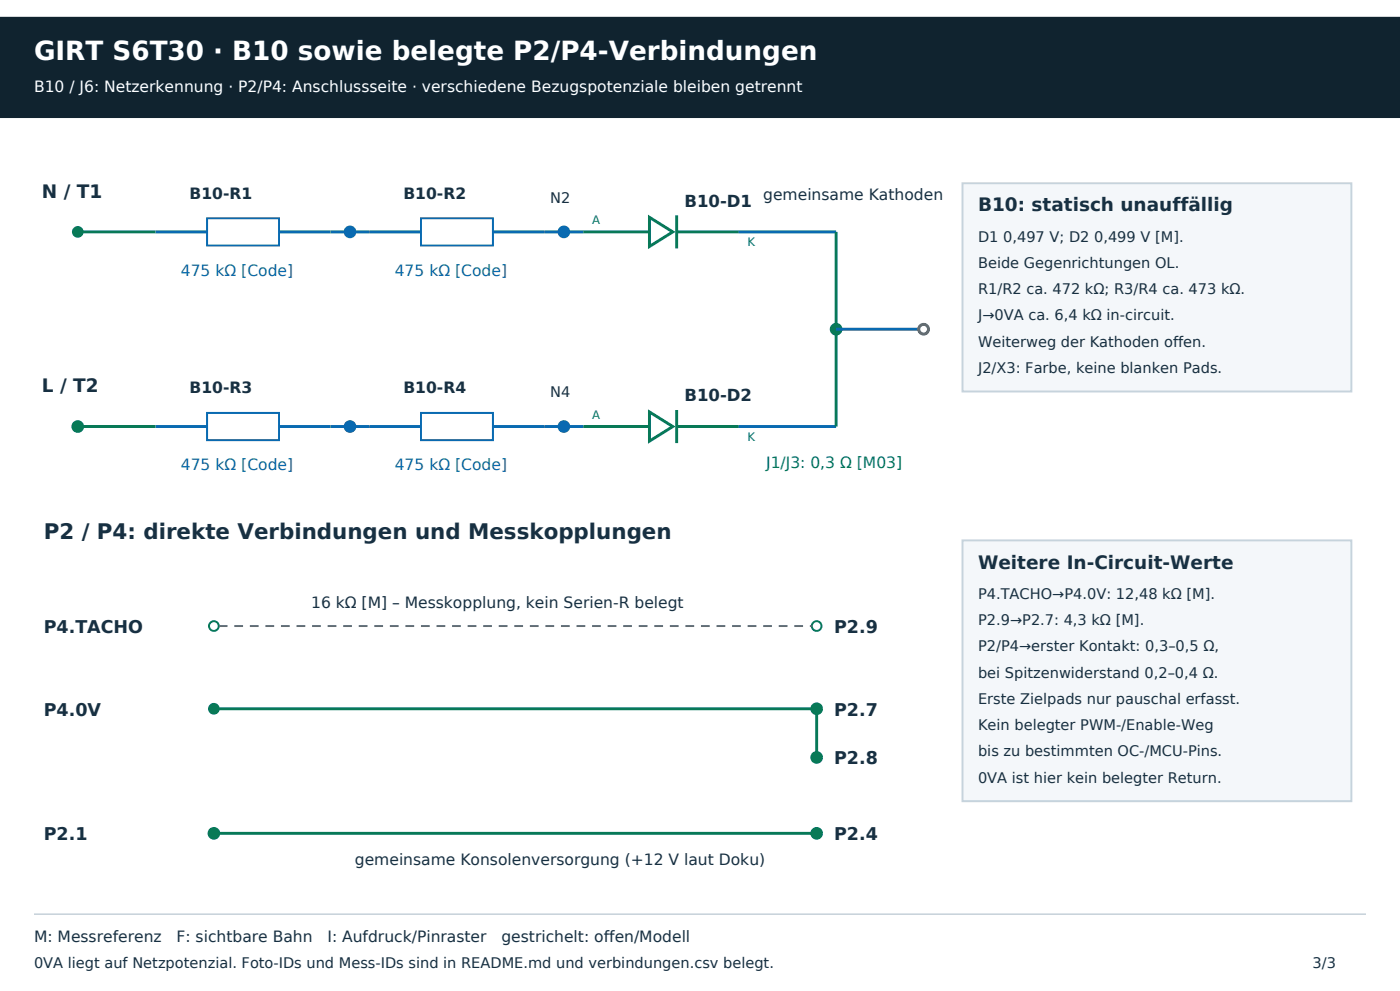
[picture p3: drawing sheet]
<svg xmlns="http://www.w3.org/2000/svg" width="420mm" height="297mm" viewBox="0 0 420 297" stroke-linecap="round" stroke-linejoin="round" font-family="sans-serif">
<defs><g id="words">
<text font-size="7.9" fill="#fff" x="10.2" y="17.9">GIRT S6T30 · B10 sowie belegte P2/P4-Verbindungen</text>
<text font-size="6.4" fill="#173042" x="13.1" y="161.7">P2 / P4: direkte Verbindungen und Messkopplungen</text>
<g font-size="5.5" fill="#173042">
<text x="12.5" y="59.3">N / T1</text>
<text x="293.4" y="63.4">B10: statisch unauffällig</text>
<text x="12.5" y="117.6">L / T2</text>
<text x="293.4" y="170.4">Weitere In-Circuit-Werte</text>
</g>
<g font-size="5.3" fill="#173042">
<text x="13.1" y="189.7">P4.TACHO</text>
<text x="250.3" y="189.7">P2.9</text>
<text x="13.1" y="214.5">P4.0V</text>
<text x="250.3" y="214.5">P2.7</text>
<text x="250.3" y="229">P2.8</text>
<text x="13.1" y="251.8">P2.1</text>
<text x="250.3" y="251.8">P2.4</text>
</g>
<g font-size="5" fill="#173042">
<text x="205.3" y="61.9">B10-D1</text>
<text x="205.3" y="120.2">B10-D2</text>
</g>
<text font-size="4.7" fill="#fff" x="10.2" y="27.5">B10 / J6: Netzerkennung · P2/P4: Anschlussseite · verschiedene Bezugspotenziale bleiben getrennt</text>
<g font-size="4.7" fill="#173042">
<text x="56.9" y="59.6">B10-R1</text>
<text x="121" y="59.6">B10-R2</text>
<text x="229" y="59.9">gemeinsame Kathoden</text>
<text x="56.9" y="117.9">B10-R3</text>
<text x="121" y="117.9">B10-R4</text>
<text x="93.3" y="182.1">16 kΩ [M] – Messkopplung, kein Serien-R belegt</text>
<text x="106.5" y="259.4">gemeinsame Konsolenversorgung (+12 V laut Doku)</text>
<text x="10.2" y="282.4">M: Messreferenz</text>
<text x="53" y="282.4">F: sichtbare Bahn</text>
<text x="98.2" y="282.4">I: Aufdruck/Pinraster</text>
<text x="150.4" y="282.4">gestrichelt: offen/Modell</text>
</g>
<g font-size="4.7" fill="#096ab1">
<text x="54.3" y="82.6">475 kΩ [Code]</text>
<text x="118.4" y="82.6">475 kΩ [Code]</text>
<text x="54.3" y="141">475 kΩ [Code]</text>
<text x="118.4" y="141">475 kΩ [Code]</text>
</g>
<text font-size="4.7" fill="#087957" x="229.8" y="140.4">J1/J3: 0,3 Ω [M03]</text>
<g font-size="4.4" fill="#173042">
<text x="165.1" y="60.7">N2</text>
<text x="293.4" y="72.4">D1 0,497 V; D2 0,499 V [M].</text>
<text x="293.4" y="80.3">Beide Gegenrichtungen OL.</text>
<text x="293.4" y="88.2">R1/R2 ca. 472 kΩ; R3/R4 ca. 473 kΩ.</text>
<text x="293.4" y="96">J→0VA ca. 6,4 kΩ in-circuit.</text>
<text x="293.4" y="103.9">Weiterweg der Kathoden offen.</text>
<text x="293.4" y="111.8">J2/X3: Farbe, keine blanken Pads.</text>
<text x="165.1" y="119.1">N4</text>
<text x="293.4" y="179.5">P4.TACHO→P4.0V: 12,48 kΩ [M].</text>
<text x="293.4" y="187.3">P2.9→P2.7: 4,3 kΩ [M].</text>
<text x="293.4" y="195.2">P2/P4→erster Kontakt: 0,3–0,5 Ω,</text>
<text x="293.4" y="203.1">bei Spitzenwiderstand 0,2–0,4 Ω.</text>
<text x="293.4" y="211">Erste Zielpads nur pauschal erfasst.</text>
<text x="293.4" y="218.8">Kein belegter PWM-/Enable-Weg</text>
<text x="293.4" y="226.7">bis zu bestimmten OC-/MCU-Pins.</text>
<text x="293.4" y="234.6">0VA ist hier kein belegter Return.</text>
<text x="10.2" y="290">0VA liegt auf Netzpotenzial. Foto-IDs und Mess-IDs sind in README.md und verbindungen.csv belegt.</text>
<text x="393.8" y="290">3/3</text>
</g>
<g font-size="3.5" fill="#087957">
<text x="177.6" y="67.2">A</text>
<text x="224.3" y="73.9">K</text>
<text x="177.6" y="125.5">A</text>
<text x="224.3" y="132.2">K</text>
</g>
</g></defs>
<path d="M0 5.3h420v291.7h-420z" fill-rule="evenodd" fill="#fff" stroke="#fff" stroke-width=".58"/>
<path d="M0 5.3h420v29.8h-420z" fill-rule="evenodd" fill="#10232f" stroke="#10232f" stroke-width=".58"/>
<circle cx="23.3" cy="69.5" r="1.46" fill="#087957" stroke="#087957" stroke-width=".58"/>
<path d="M23.3 69.5h23.4" fill="none" stroke="#087957" stroke-width=".88" stroke-linecap="butt"/>
<path d="M46.7 69.5h15.4" fill="none" stroke="#096ab1" stroke-width=".88" stroke-linecap="butt"/>
<path d="M62.1 65.4h21.6v8.2h-21.6z" fill-rule="evenodd" fill="#fff" stroke="#096ab1" stroke-width=".58"/>
<path d="M83.7 69.5h42.6" fill="none" stroke="#096ab1" stroke-width=".88" stroke-linecap="butt"/>
<circle cx="105" cy="69.5" r="1.46" fill="#096ab1" stroke="#096ab1" stroke-width=".88" stroke-linecap="butt"/>
<path d="M126.3 65.4h21.6v8.2h-21.6z" fill-rule="evenodd" fill="#fff" stroke="#096ab1" stroke-width=".58"/>
<path d="M147.9 69.5h27.1" fill="none" stroke="#096ab1" stroke-width=".88" stroke-linecap="butt"/>
<circle cx="169.2" cy="69.5" r="1.46" fill="#096ab1" stroke="#096ab1" stroke-width=".88" stroke-linecap="butt"/>
<path d="M175 69.5h19.8" fill="none" stroke="#087957" stroke-width=".88" stroke-linecap="butt"/>
<path d="M194.8 65.1l7 4.4-7 4.4z" fill="#fff" stroke="#087957" stroke-width=".88" stroke-linecap="butt"/>
<path d="M203 64.5v10M203 69.5h18.7M23.3 127.8h23.4" fill="none" stroke="#087957" stroke-width=".88" stroke-linecap="butt"/>
<path d="M221.7 69.5h29.1M46.7 127.8h15.4" fill="none" stroke="#096ab1" stroke-width=".88" stroke-linecap="butt"/>
<circle cx="23.3" cy="127.8" r="1.46" fill="#087957" stroke="#087957" stroke-width=".88" stroke-linecap="butt"/>
<path d="M62.1 123.7h21.6v8.2h-21.6z" fill-rule="evenodd" fill="#fff" stroke="#096ab1" stroke-width=".58"/>
<path d="M83.7 127.8h42.6" fill="none" stroke="#096ab1" stroke-width=".88" stroke-linecap="butt"/>
<circle cx="105" cy="127.8" r="1.46" fill="#096ab1" stroke="#096ab1" stroke-width=".88" stroke-linecap="butt"/>
<path d="M126.3 123.7h21.6v8.2h-21.6z" fill-rule="evenodd" fill="#fff" stroke="#096ab1" stroke-width=".58"/>
<path d="M147.9 127.8h27.1" fill="none" stroke="#096ab1" stroke-width=".88" stroke-linecap="butt"/>
<circle cx="169.2" cy="127.8" r="1.46" fill="#096ab1" stroke="#096ab1" stroke-width=".88" stroke-linecap="butt"/>
<path d="M175 127.8h19.8" fill="none" stroke="#087957" stroke-width=".88" stroke-linecap="butt"/>
<path d="M194.8 123.5l7 4.3-7 4.4z" fill="#fff" stroke="#087957" stroke-width=".88" stroke-linecap="butt"/>
<path d="M250.8 69.5v58.3M203 122.9v9.9M203 127.8h18.7" fill="none" stroke="#087957" stroke-width=".88" stroke-linecap="butt"/>
<path d="M250.8 98.7h26.3M221.7 127.8h29.1" fill="none" stroke="#096ab1" stroke-width=".88" stroke-linecap="butt"/>
<circle cx="250.8" cy="98.7" r="1.46" fill="#087957" stroke="#087957" stroke-width=".88" stroke-linecap="butt"/>
<circle cx="277.1" cy="98.7" r="1.46" fill="#fff" stroke="#aa6200" stroke-width=".88" stroke-linecap="butt"/>
<path d="M288.8 54.9h116.6v62.4h-116.6z" fill-rule="evenodd" fill="#f4f7fa" stroke="#c6d3dc" stroke-width=".58"/>
<g fill="#fff" stroke="#087957" stroke-width=".58">
<circle cx="64.2" cy="187.6" r="1.46"/>
<circle cx="245" cy="187.6" r="1.46"/>
</g>
<path d="M65.6 187.6h177.9" fill="none" stroke="#606975" stroke-width=".58" stroke-dasharray="2.6 2" stroke-linecap="butt"/>
<circle cx="64.2" cy="212.4" r="1.46" fill="#087957" stroke="#087957" stroke-width=".58"/>
<path d="M64.2 212.4h180.8v14.6M64.2 249.7h180.8" fill="none" stroke="#087957" stroke-width=".88" stroke-linecap="butt"/>
<g fill="#087957" stroke="#087957" stroke-width=".88" stroke-linecap="butt">
<circle cx="245" cy="212.4" r="1.46"/>
<circle cx="245" cy="227" r="1.46"/>
<circle cx="64.2" cy="249.7" r="1.46"/>
<circle cx="245" cy="249.7" r="1.46"/>
</g>
<path d="M288.8 162h116.6v78.1h-116.6z" fill-rule="evenodd" fill="#f4f7fa" stroke="#c6d3dc" stroke-width=".58"/>
<path d="M10.2 274h399.6" fill="none" stroke="#a8b9c5" stroke-width=".3"/>
<use href="#words"/>
</svg>
